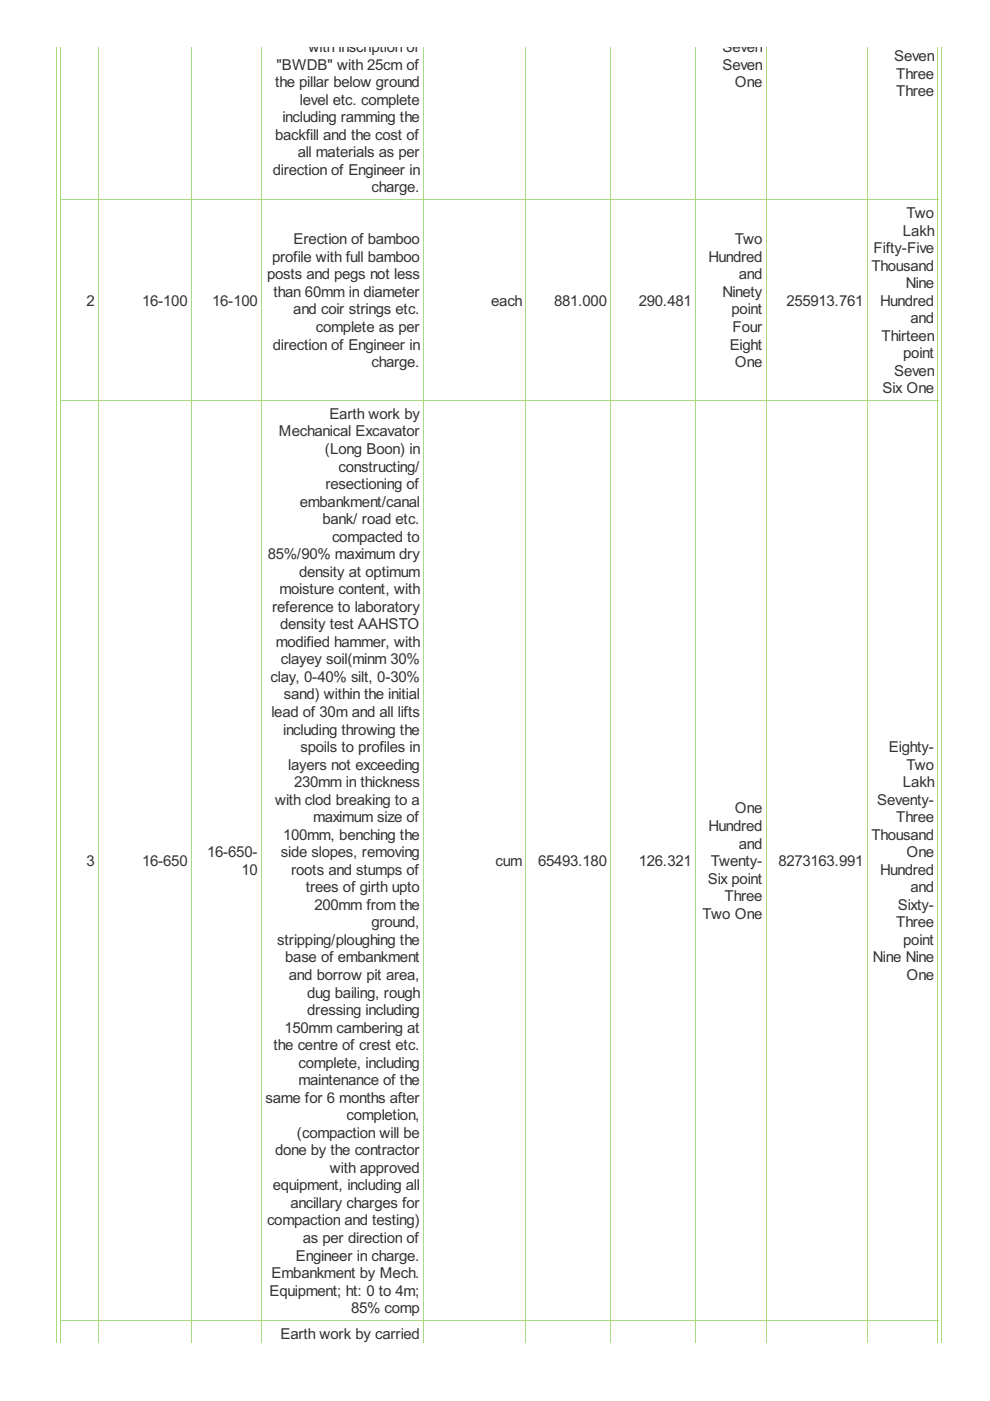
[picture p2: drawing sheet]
<svg xmlns="http://www.w3.org/2000/svg" width="210mm" height="297mm" viewBox="0 0 210 297" stroke-linecap="round" stroke-linejoin="round" font-family="sans-serif">
<defs><g id="words">
<g font-size="3.6" fill="#333">
<text x="65.4" y="11.1">with inscription of</text>
<text x="153.2" y="11.1">Seven</text>
<text x="58.6" y="14.8">&quot;BWDB&quot; with 25cm of</text>
<text x="153.2" y="14.8">Seven</text>
<text x="189.6" y="12.9">Seven</text>
<text x="190" y="16.7">Three</text>
<text x="58.3" y="18.5">the pillar below ground</text>
<text x="63.6" y="22.2">level etc. complete</text>
<text x="155.8" y="18.5">One</text>
<text x="190" y="20.4">Three</text>
<text x="58.3" y="29.7">backfill and the cost of</text>
<text x="59.9" y="25.9">including ramming the</text>
<text x="63.1" y="33.4">all materials as per</text>
<text x="57.9" y="37.1">direction of Engineer in</text>
<text x="78.8" y="40.8">charge.</text>
<text x="192.2" y="46.2">Two</text>
<text x="62.2" y="51.8">Erection of bamboo</text>
<text x="155.8" y="51.8">Two</text>
<text x="185.2" y="53.7">Fifty-Five</text>
<text x="191.4" y="50">Lakh</text>
<text x="56.6" y="59.2">posts and pegs not less</text>
<text x="57.7" y="55.5">profile with full bamboo</text>
<text x="150.2" y="55.5">Hundred</text>
<text x="156.7" y="59.2">and</text>
<text x="184.8" y="57.4">Thousand</text>
<text x="18.4" y="64.8">2</text>
<text x="30.1" y="64.8">16-100</text>
<text x="45" y="64.8">16-100</text>
<text x="58" y="63">than 60mm in diameter</text>
<text x="104.2" y="64.8">each</text>
<text x="117.5" y="64.8">881.000</text>
<text x="135.5" y="64.8">290.481</text>
<text x="153.2" y="63">Ninety</text>
<text x="166.7" y="64.8">255913.761</text>
<text x="186.6" y="64.8">Hundred</text>
<text x="192" y="61.1">Nine</text>
<text x="62.2" y="66.7">and coir strings etc.</text>
<text x="67" y="70.4">complete as per</text>
<text x="155.1" y="66.7">point</text>
<text x="155.3" y="70.4">Four</text>
<text x="193.1" y="68.5">and</text>
<text x="57.9" y="74.1">direction of Engineer in</text>
<text x="78.8" y="77.8">charge.</text>
<text x="154.7" y="74.1">Eight</text>
<text x="155.8" y="77.8">One</text>
<text x="186.9" y="72.3">Thirteen</text>
<text x="191.5" y="76">point</text>
<text x="187.1" y="83.4">Six One</text>
<text x="189.6" y="79.7">Seven</text>
<text x="69.8" y="88.8">Earth work by</text>
<text x="59.1" y="92.5">Mechanical Excavator</text>
<text x="68.8" y="96.3">(Long Boon) in</text>
<text x="71.8" y="100">constructing/</text>
<text x="63.6" y="107.4">embankment/canal</text>
<text x="69" y="103.7">resectioning of</text>
<text x="68.4" y="111.1">bank/ road etc.</text>
<text x="56.8" y="118.6">85%/90% maximum dry</text>
<text x="70.4" y="114.8">compacted to</text>
<text x="63.4" y="122.3">density at optimum</text>
<text x="57.7" y="129.7">reference to laboratory</text>
<text x="59.2" y="126">moisture content, with</text>
<text x="58.5" y="137.2">modified hammer, with</text>
<text x="59.4" y="133.4">density test AAHSTO</text>
<text x="59.6" y="140.9">clayey soil(minm 30%</text>
<text x="57.4" y="144.6">clay, 0-40% silt, 0-30%</text>
<text x="60.2" y="148.3">sand) within the initial</text>
<text x="57.5" y="152">lead of 30m and all lifts</text>
<text x="60" y="155.7">including throwing the</text>
<text x="63.7" y="159.5">spoils to profiles in</text>
<text x="188.5" y="159.5">Eighty-</text>
<text x="61.1" y="163.2">layers not exceeding</text>
<text x="62.3" y="166.9">230mm in thickness</text>
<text x="191.4" y="166.9">Lakh</text>
<text x="192.2" y="163.2">Two</text>
<text x="58.3" y="170.6">with clod breaking to a</text>
<text x="155.8" y="172.5">One</text>
<text x="186" y="170.6">Seventy-</text>
<text x="60" y="178">100mm, benching the</text>
<text x="66.4" y="174.3">maximum size of</text>
<text x="150.2" y="176.2">Hundred</text>
<text x="156.7" y="179.9">and</text>
<text x="184.8" y="178">Thousand</text>
<text x="190" y="174.3">Three</text>
<text x="18.4" y="183.6">3</text>
<text x="30.1" y="183.6">16-650</text>
<text x="43.9" y="181.8">16-650-</text>
<text x="51.2" y="185.5">10</text>
<text x="59.6" y="181.8">side slopes, removing</text>
<text x="61.7" y="185.5">roots and stumps of</text>
<text x="105.1" y="183.6">cum</text>
<text x="114.1" y="183.6">65493.180</text>
<text x="135.5" y="183.6">126.321</text>
<text x="150.7" y="183.6">Twenty-</text>
<text x="165" y="183.6">8273163.991</text>
<text x="186.6" y="185.5">Hundred</text>
<text x="192.2" y="181.8">One</text>
<text x="64.8" y="189.2">trees of girth upto</text>
<text x="150.1" y="187.3">Six point</text>
<text x="153.6" y="191.1">Three</text>
<text x="193.1" y="189.2">and</text>
<text x="66.7" y="192.9">200mm from the</text>
<text x="78.8" y="196.6">ground,</text>
<text x="149" y="194.8">Two One</text>
<text x="190" y="196.6">Three</text>
<text x="190.3" y="192.9">Sixty-</text>
<text x="58.8" y="200.3">stripping/ploughing the</text>
<text x="191.5" y="200.3">point</text>
<text x="60.5" y="204.1">base of embankment</text>
<text x="61.3" y="207.8">and borrow pit area,</text>
<text x="185.1" y="204.1">Nine Nine</text>
<text x="192.2" y="207.8">One</text>
<text x="65.1" y="211.5">dug bailing, rough</text>
<text x="65.1" y="215.2">dressing including</text>
<text x="60.3" y="218.9">150mm cambering at</text>
<text x="58" y="222.7">the centre of crest etc.</text>
<text x="63.3" y="226.4">complete, including</text>
<text x="56.3" y="233.8">same for 6 months after</text>
<text x="63.3" y="230.1">maintenance of the</text>
<text x="73.5" y="237.5">completion,</text>
<text x="58.3" y="245">done by the contractor</text>
<text x="63" y="241.2">(compaction will be</text>
<text x="69.9" y="248.7">with approved</text>
<text x="57.9" y="252.4">equipment, including all</text>
<text x="61.6" y="256.1">ancillary charges for</text>
<text x="56.6" y="259.8">compaction and testing)</text>
<text x="64.2" y="263.5">as per direction of</text>
<text x="62.7" y="267.3">Engineer in charge.</text>
<text x="57.1" y="274.7">Equipment; ht: 0 to 4m;</text>
<text x="57.6" y="271">Embankment by Mech.</text>
<text x="74.4" y="278.4">85% comp</text>
<text x="59.5" y="283.8">Earth work by carried</text>
</g>
</g></defs>
<g fill="none" stroke="#a8da7f" stroke-width=".21">
<path d="M11.9 9.9v274.8M12.9 9.9v274.8M20.9 9.9v274.8M40.6 9.9v274.8M55.5 9.9v274.8M89.8 9.9v274.8M111.5 9.9v274.8M129.5 9.9v274.8M147.5 9.9v274.8M162.5 9.9v274.8M183.9 9.9v274.8M198.9 9.9v274.8"/>
<path d="M199.7 9.9v274.8M12.8 42.3h186.2M12.8 84.9h186.2M12.8 279.9h186.2"/>
</g>
<use href="#words"/>
</svg>
